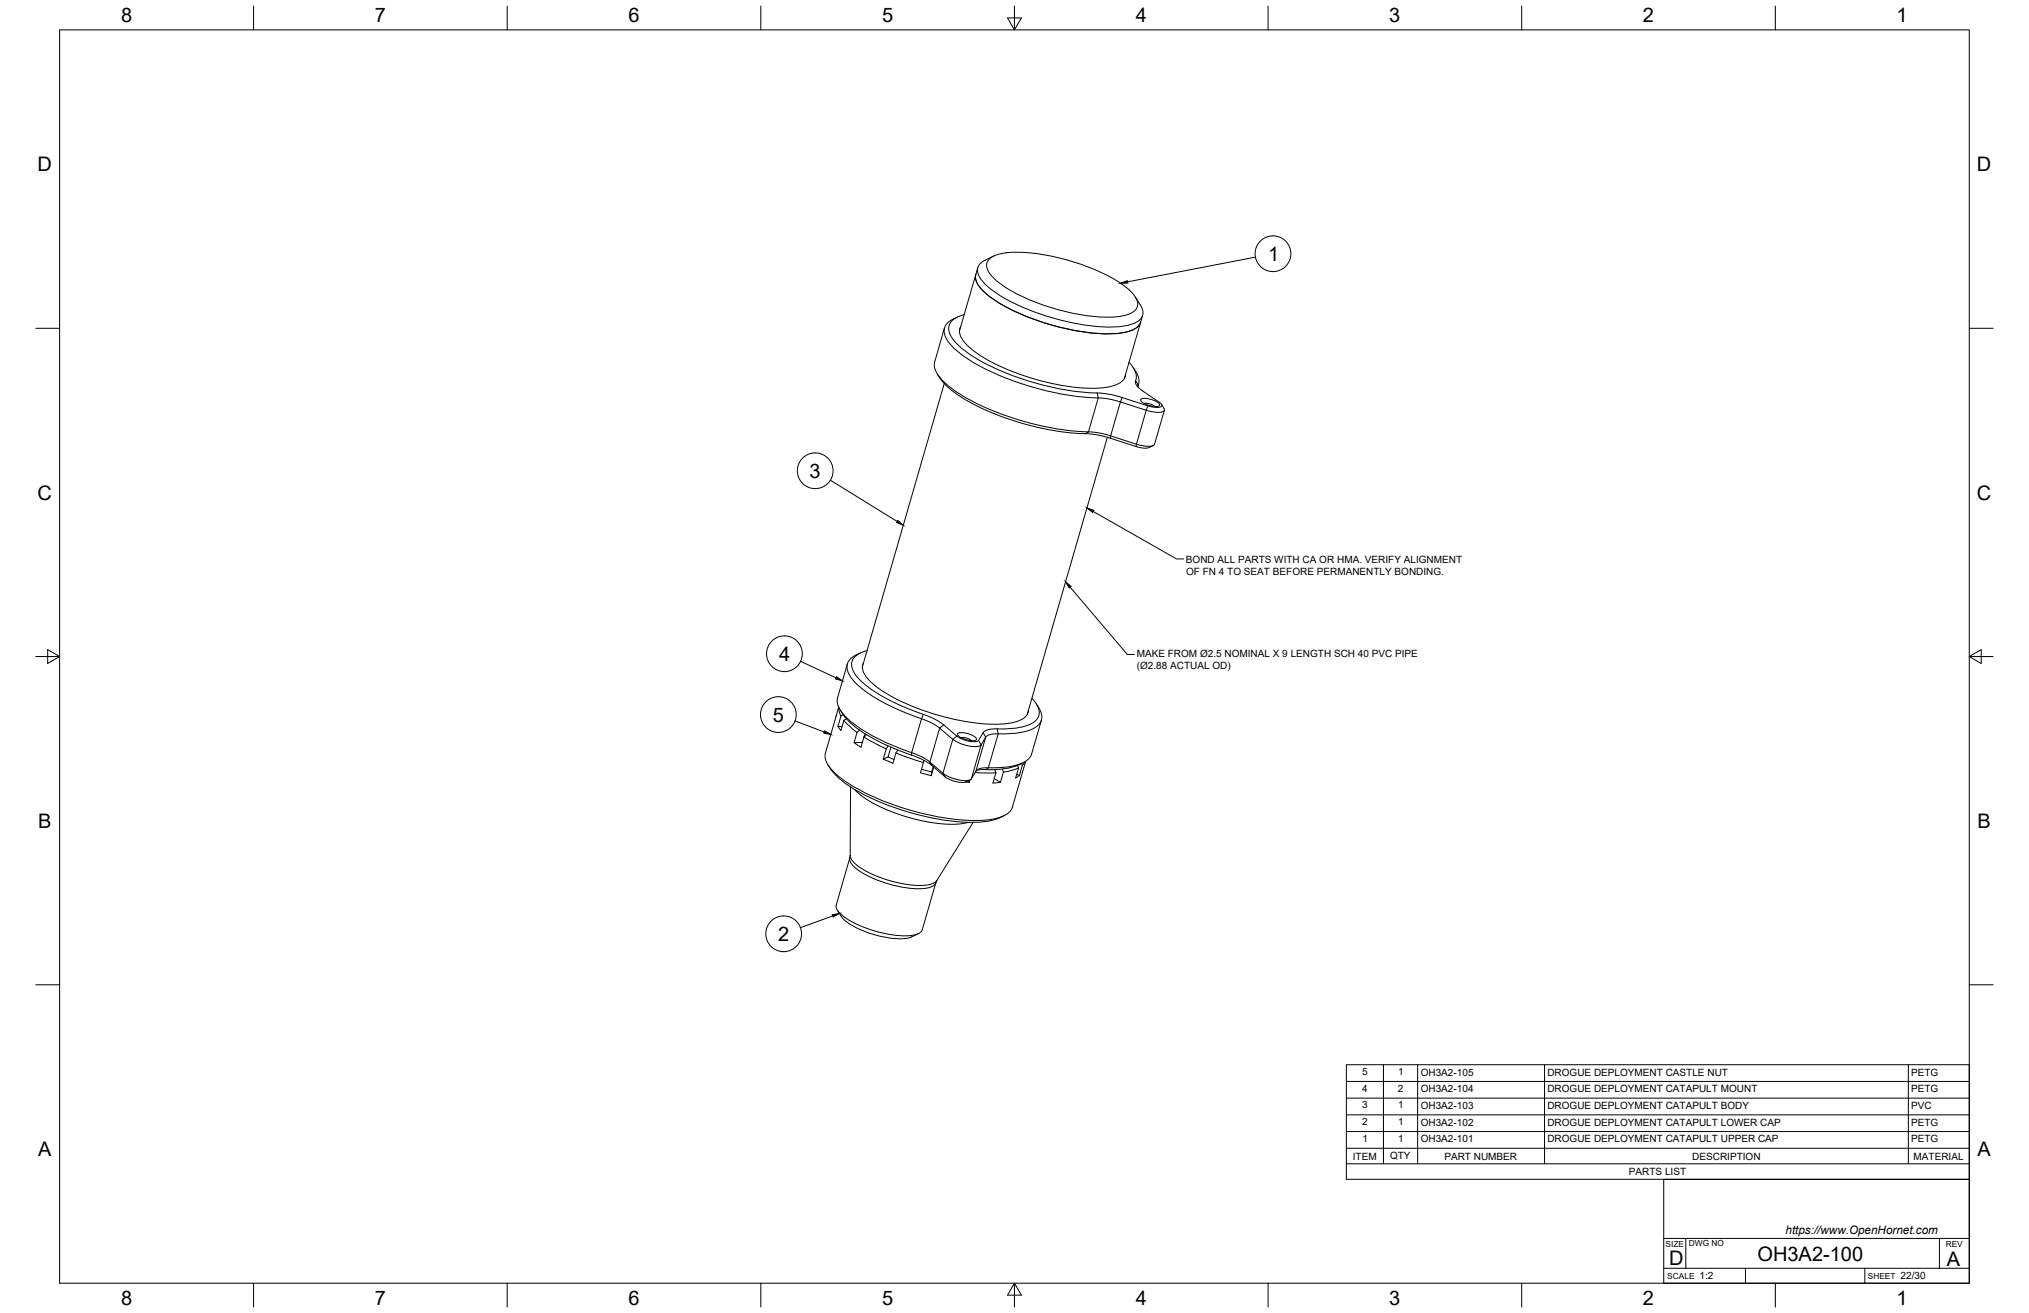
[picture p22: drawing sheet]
<svg xmlns="http://www.w3.org/2000/svg" width="864mm" height="559mm" viewBox="0 0 864 559" stroke-linecap="round" stroke-linejoin="round" font-family="sans-serif">
<defs><g id="words">
<g font-size="8.5">
<text x="51.6" y="9.4">8</text>
<text x="159.5" y="9.4">7</text>
<text x="267.5" y="9.4">6</text>
<text x="375.4" y="9.3">5</text>
<text x="483.4" y="9.4">4</text>
<text x="591.3" y="9.4">3</text>
<text x="699.3" y="9.4">2</text>
<text x="807.2" y="9.4">1</text>
<text x="16" y="72.9">D</text>
<text x="841.4" y="72.9">D</text>
<text x="539.8" y="111.1">1</text>
<text x="344.6" y="203.4">3</text>
<text x="16" y="212.6">C</text>
<text x="841.4" y="212.6">C</text>
<text x="331.6" y="281.3">4</text>
<text x="328.9" y="307.1">5</text>
<text x="16.2" y="352.3">B</text>
<text x="841.7" y="352.3">B</text>
<text x="331.3" y="400.5">2</text>
<text x="16.2" y="492">A</text>
<text x="841.7" y="492">A</text>
<text x="710.4" y="538.4">D</text>
<text x="748.1" y="536.7">OH3A2-100</text>
<text x="828.7" y="538.8">A</text>
<text x="51.6" y="555.5">8</text>
<text x="159.5" y="555.5">7</text>
<text x="267.5" y="555.5">6</text>
<text x="375.4" y="555.4">5</text>
<text x="483.4" y="555.5">4</text>
<text x="591.3" y="555.5">3</text>
<text x="699.3" y="555.5">2</text>
<text x="807.2" y="555.5">1</text>
</g>
<text font-size="5" x="760" y="525.2">https://www.OpenHornet.com</text>
<g font-size="4.3">
<text x="504.8" y="239.4">BOND ALL PARTS WITH CA OR HMA. VERIFY ALIGNMENT</text>
<text x="504.9" y="244.5">OF FN 4 TO SEAT BEFORE PERMANENTLY BONDING.</text>
<text x="483.8" y="279.7">MAKE FROM Ø2.5 NOMINAL X 9 LENGTH SCH 40 PVC PIPE</text>
<text x="483.8" y="284.9">(Ø2.88 ACTUAL OD)</text>
<text x="579.8" y="457.5">5</text>
<text x="595.1" y="457.5">1</text>
<text x="604.7" y="457.8">OH3A2-105</text>
<text x="658.6" y="457.8">DROGUE DEPLOYMENT CASTLE NUT</text>
<text x="813.4" y="457.8">PETG</text>
<text x="579.8" y="464.6">4</text>
<text x="595" y="464.6">2</text>
<text x="604.7" y="464.9">OH3A2-104</text>
<text x="658.6" y="464.9">DROGUE DEPLOYMENT CATAPULT MOUNT</text>
<text x="813.4" y="464.9">PETG</text>
<text x="579.8" y="471.7">3</text>
<text x="595.1" y="471.7">1</text>
<text x="604.7" y="472">OH3A2-103</text>
<text x="658.6" y="472">DROGUE DEPLOYMENT CATAPULT BODY</text>
<text x="813.4" y="472">PVC</text>
<text x="579.8" y="478.8">2</text>
<text x="595.1" y="478.8">1</text>
<text x="604.7" y="479.1">OH3A2-102</text>
<text x="658.6" y="479.1">DROGUE DEPLOYMENT CATAPULT LOWER CAP</text>
<text x="813.4" y="479.1">PETG</text>
<text x="579.9" y="485.9">1</text>
<text x="595.1" y="485.9">1</text>
<text x="604.7" y="486.2">OH3A2-101</text>
<text x="658.6" y="486.2">DROGUE DEPLOYMENT CATAPULT UPPER CAP</text>
<text x="813.4" y="486.2">PETG</text>
<text x="575.8" y="493.5">ITEM</text>
<text x="591.7" y="493.4">QTY</text>
<text x="614.8" y="493.5">PART NUMBER</text>
<text x="720.3" y="493.5">DESCRIPTION</text>
<text x="814.5" y="493.5">MATERIAL</text>
<text x="693.3" y="500.1">PARTS LIST</text>
<text x="723.4" y="544.5">1:2</text>
<text x="809" y="544.5">22/30</text>
</g>
<g font-size="3.5">
<text x="708.9" y="530.9">SIZE</text>
<text x="718.9" y="530.5">DWG NO</text>
<text x="828.2" y="530.9">REV</text>
<text x="709.6" y="544.2">SCALE</text>
<text x="795" y="544.2">SHEET</text>
</g>
</g></defs>
<!-- layer: Visible -->
<g fill="none" stroke="#000" stroke-width=".43">
<path d="M415.3 116.8a7 7 0 0 0 2.5 6.3 61.2 61.2 0 0 0 23.7 13.3 85.4 85.4 0 0 0 35.3 5.4l3.3-.7a7 7 0 0 0 5.4-4M415.3 116.8l-6.9 24.1M416.2 113.9l-.9 2.9M421.4 109.9a20.9 20.9 0 0 1 12.7-2.6 90.5 90.5 0 0 1 43.8 13.9l2.9 2.4a7.3 7.3 0 0 1 3.2 7.2 8.1 8.1 0 0 1-6.4 3.7 72.6 72.6 0 0 1-32.5-4.3 58.6 58.6 0 0 1-22.9-12.6 5.5 5.5 0 0 1-1.5-6.9zM423 109a10.3 10.3 0 0 0-6.7 4.6 6.4 6.4 0 0 0 2 6.2 58.8 58.8 0 0 0 23.2 13.4 91 91 0 0 0 34.8 5.8l5.1-.9a5.9 5.9 0 0 0 5.1-5.1 12.1 12.1 0 0 0-3.3-6.6M402 139.6l-4.2 14.4a9.3 9.3 0 0 0 3.9 8.5 80.5 80.5 0 0 0 29.5 15.5 122.1 122.1 0 0 0 35.6 6.1l4.9 1.1 13.6 4.3a7.8 7.8 0 0 0 6-.2l.1-.3M407.6 134.9a7.7 7.7 0 0 0-5.7 5 9.1 9.1 0 0 0 3.8 8 80.4 80.4 0 0 0 28.8 15.3 114 114 0 0 0 33 6.1M408.9 139a6.5 6.5 0 0 0 2.4 7.6 68.1 68.1 0 0 0 26.1 13.8 85.7 85.7 0 0 0 32.4 4.6 11.1 11.1 0 0 0 8.8-4l.5-1.7M410.4 133.9a7.8 7.8 0 0 0-6.6 5.3 10.3 10.3 0 0 0 4.7 8.3 86.1 86.1 0 0 0 31.1 15.2 111.6 111.6 0 0 0 30.3 4.8l7.7 1.7M486.3 134.2l-7.8 26.9M399 159.2a33.8 33.8 0 0 0 14.3 12.2 116.4 116.4 0 0 0 48.7 13.2M480.6 154.2a7.7 7.7 0 0 1 2.8 7.8"/>
<path d="M482.4 156.5a7.7 7.7 0 0 1 2.1 7.4l-.1 .9M401.9 163.3l-34.9 120.5M467.5 169.3l3.5 .4 3.9 .8 13.8 4.3a9 9 0 0 0 6.7 .1l.2-.7-1.3-2.1M483.3 162a4.5 4.5 0 0 0 3 4.4l7.1 4.8 1.1 1.2a1.91 1.91 0 0 1-2.5 1l-3.4-.7-11-3.5M484.6 163.4l-.2 .9M485.6 169.9a8.5 8.5 0 0 1 8 2.2v.3a5.2 5.2 0 0 1-5.5-.2l-2.4-1.4zM487 171.7a5.4 5.4 0 0 1 4.4 1.3M495.6 174.6l-4.2 14.4M462 184.6l4 .3 4.4 .9 13.2 4.3M471.3 186.1l-34.1 118M490.8 189.6a7.5 7.5 0 0 1-7.2 .5M366.2 277.9a7.5 7.5 0 0 0-5.7 5.5 11.7 11.7 0 0 0 5.1 8.6 88.8 88.8 0 0 0 28.7 14.7l5.1 2.7 6.1 5.3a16.2 16.2 0 0 0 11.5 2.8l.6-.5 1.9-3.3a6.2 6.2 0 0 1 5.4-1.4 29 29 0 0 0 16.3-3.1 5.4 5.4 0 0 0 .9-8l-1.1-1.7"/>
<path d="M369 276.9a7.4 7.4 0 0 0-6.5 5.4 10.8 10.8 0 0 0 4.5 8 84.1 84.1 0 0 0 28.1 14.5l5.3 2.8 6.9 5.7a11.5 11.5 0 0 0 9 2l2.2-3.5a6.9 6.9 0 0 1 5.9-1.6 28.4 28.4 0 0 0 15.2-2.6 5.2 5.2 0 0 0 1.6-7.9l-2-2.5M360.7 282.6l-4.2 14.4a9.4 9.4 0 0 0 4 8.6 83.5 83.5 0 0 0 29.6 15.5l3.7 1.8 2 1.4M367.6 282a6.5 6.5 0 0 0 2.4 7.6 68.1 68.1 0 0 0 26.1 13.8 85.7 85.7 0 0 0 32.3 4.6 11.1 11.1 0 0 0 8.9-4.1l.4-1.7M356.7 309.1l1.7 .3M357 301l-5.7 19.5a9.6 9.6 0 0 0 4.4 8.8 87.4 87.4 0 0 0 34.7 16.3 76.2 76.2 0 0 0 33.7 2.7l1.5-.4a7.3 7.3 0 0 0 5.3-4.4M357 301.1l.2 1.7 .7 1.9M357.6 302.2a34.8 34.8 0 0 0 15.3 12.8 145.5 145.5 0 0 0 18.2 7.6l5 2.8 6.2 5.2a11.9 11.9 0 0 0 8.8 2.2l1.8-.9-.3 1.1M357.9 304.7l-1.2 4.4M358.9 304.1l-1 .6M359.2 306.6l-1.3 4.3-1.2-1.8M359.2 306.6l2.1 2.2 3.5 2.9M360.2 305.9l-1 .7"/>
<path d="M365.8 310.7l-1 1-1.3 4.4M367.1 316l-3.6 .1M367.7 313.7l-1.2 4.3-3-1.9M367.7 313.7l9.5 5M368.1 312.3l-.4 1.4M368.8 312.7l-1.1 1M377.2 318.7l-1.3 4.4M378 317.5l-.8 1.2M379.2 318l-1.2 4.2-2.1 .9M382.1 319.2l-.8 1.3M407.7 312.1a8.5 8.5 0 0 1 7.9 2.3l.1 .3a5.2 5.2 0 0 1-5.5-.2l-2.4-1.4zM409.1 314a5.4 5.4 0 0 1 4.4 1.3"/>
<path d="M443.3 306.4l-4.2 14.5M352.4 325.6l1.1 1.7M353.5 327.2a42.2 42.2 0 0 0 17.3 12.5 107 107 0 0 0 45.9 10.2l6.3-1 4.3-1.7M362 334.9l-.2 29.7-5.9 20.5a4.9 4.9 0 0 0 2.6 4.5 48.4 48.4 0 0 0 29.5 8.5l2.2-.5a3.3 3.3 0 0 0 2.3-1.9l6-20.5 15.7-25.2M378 322.1l2.5 1.2M381.3 320.5l-1.2 4.3-4.2-1.7M381.3 320.5l11.7 4M392.2 327.4l4.4 1.2M393 324.5l-1.2 4.4 4.6 1.2M393.3 323.6l-.3 .9M396.6 328.6l-.2 1.5M397.2 326.3l-.6 2.3"/>
<path d="M397.4 326.5l-1 3.6M411 332.8l1.6 .2M412 332.3l.6 .7M415 328.8l8.9 .1M423.2 331.4l2.6 1.6M423.4 327.5l.5 1.4-1.3 4.4 3.2-.3M423.5 327.5v.2M426.7 327.3l.4 1.3M427.1 328.6l-1.3 4.4M432.7 329.6l1.2 .4M433 325.8l.6 1M433.6 326.8l-1.3 4.3 1.6-1.1"/>
<path d="M433.6 326.8l-2.9 1.1-3.6 .7M434.8 325l.3 .7-1.2 4.3M435.3 324.7a35.7 35.7 0 0 1-18 2.9l-1.7 .2M436.5 324.1l-1.3 1.6M436.5 324l-5.6 19.6M439.1 320.9a8.2 8.2 0 0 1-6.4 4.7 66.1 66.1 0 0 1-14.8 1.3l-2.2 .9-2.3 3.7a8.1 8.1 0 0 1-7.1 0l-4.4-2-6.1-5.2M356.4 387.4a20.3 20.3 0 0 0 12.7 9.4 33.8 33.8 0 0 0 18.2 2.2l3.6-1.6"/>
</g>
<!-- layer: Visible Narrow -->
<g fill="none" stroke="#000" stroke-width=".43">
<path d="M467 167.2l.4 2.2-4.1 14.4-1.3 .8M477.6 169.2l-5 17.3M483.3 162l1.1 2.2M488.6 172.7l-5 17.4M393 304l-5 16.3v1.1M401.7 308.5l-1.8 1.4-4.1 14.4 .9 1.5M407.3 313.3l-1.8 1.4-4.2 14.4 1 1.5M416.5 315.1l1.1 1.9-4.2 14.5M418.5 311.8l1 1.9-4.1 14.5M424.4 310.2l.5 2.1-4.2 14.4-1.3 .8M363.8 336a51.8 51.8 0 0 0 22.7 11.8 51.8 51.8 0 0 0 25.6 2.2M361.7 365a4.9 4.9 0 0 0 2.6 4.5 48.4 48.4 0 0 0 29.5 8.6l2.2-.5a3.3 3.3 0 0 0 2.3-2"/>
<path d="M361.9 364.1a9.4 9.4 0 0 0 5.4 5.9 49.9 49.9 0 0 0 27.6 6.6l2.8-.9 1-1"/>
</g>
<!-- layer: Border -->
<g fill="none" stroke="#000" stroke-width=".43">
<path d="M25.4 12.7h812.8v533.4h-812.8zM107.9 2.6v10.1M215.9 2.6v10.1M323.8 2.6v10.1M428.8 7.6h5.9l-2.9 5.1zM431.8 2.6v10.1M539.7 2.6v10.1M647.7 2.6v10.1M755.6 2.6v10.1M15.2 139.7h10.2M838.2 139.7h10.1M15.2 279.4h10.2"/>
<path d="M20.3 276.5l5.1 2.9-5.1 3zM838.2 279.4l5.1-2.9v5.9zM838.2 279.4h10.1M15.2 419.1h10.2M838.2 419.1h10.1M107.9 546.1v10.2M215.9 546.1v10.2M323.8 546.1v10.2M431.8 546.1l2.9 5.1h-5.9zM431.8 546.1v10.2M539.7 546.1v10.2M647.7 546.1v10.2"/>
<path d="M755.6 546.1v10.2"/>
</g>
<!-- layer: Titleblock -->
<path d="M708.1 501.9h130.1v44.2h-130.1zM708.1 539.8h130.1M708.1 527.1h130.1M717.5 527.1v12.7M742.9 539.8v6.3M793.7 539.8v6.3M825.5 527.1v12.7" fill="none" stroke="#000" stroke-width=".43"/>
<!-- layer: Parts Lists -->
<path d="M573 453.1h265.2v48.8h-265.2zM588.8 453.1v42.2M603.4 453.1v42.2M657.4 453.1v42.2M812.2 453.1v42.2M573 474.5h265.2M573 467.4h265.2M573 460.2h265.2M573 495.3h265.2M573 488.7h265.2M573 481.6h265.2" fill="none" stroke="#000" stroke-width=".43"/>
<!-- layer: Balloons -->
<g fill="none" stroke="#000" stroke-width=".43">
<circle cx="541.8" cy="108" r="7.6"/>
<circle cx="347" cy="200.4" r="7.6"/>
<circle cx="333.9" cy="278.2" r="7.6"/>
<circle cx="331.3" cy="304.1" r="7.6"/>
<circle cx="333.6" cy="397.4" r="7.6"/>
</g>
<!-- layer: 0 -->
<path d="M476.9 120.5l2.9-1 .2 1zM382.1 221.5l2.4 2-2.9-1.1zM356 288l2.6 1.8-3-.9zM351 311l2.6 1.6-3-.6zM354.2 389.3l3.1-.6-2.7 1.6z" fill="#000" stroke="#000" stroke-width=".43"/>
<path d="M534.3 109.4l-54.4 10.6M353.4 204.4l28.5 17.5M340.8 281.5l15 7M338.4 306.8l12.4 4.7M354.4 389.8l-13.7 5" fill="none" stroke="#000" stroke-width=".43"/>
<!-- layer: Leaders -->
<path d="M462.6 216.1l2.9 1.1-.5 .9zM453.5 247.6l2.4 2-.8 .6z" fill="#000" stroke="#000" stroke-width=".43"/>
<path d="M465.3 217.7l35.5 20.2h3M455.5 249.9l24.3 28.6h3.1" fill="none" stroke="#000" stroke-width=".43"/>
<use href="#words"/>
</svg>
